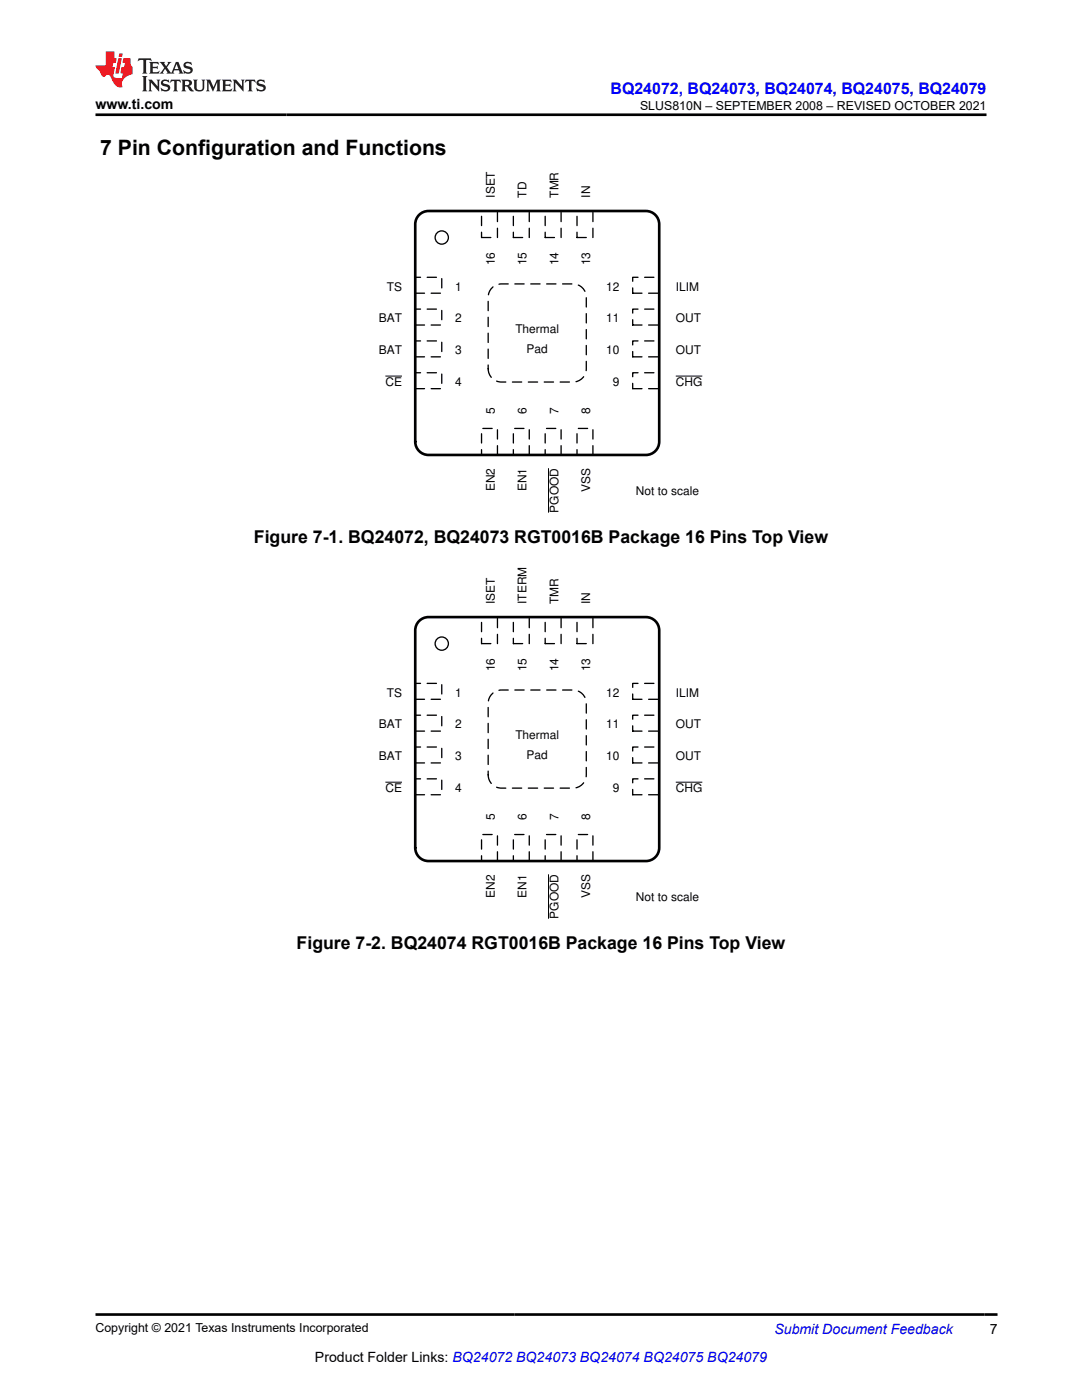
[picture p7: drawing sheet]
<svg xmlns="http://www.w3.org/2000/svg" width="216mm" height="279mm" viewBox="0 0 216 279" stroke-linecap="round" stroke-linejoin="round" font-family="sans-serif">
<defs><g id="words">
<text font-size="4.2" x="20" y="30.9">7 Pin Configuration and Functions</text>
<g font-size="3.5">
<text x="50.7" y="108.3">Figure 7-1. BQ24072, BQ24073 RGT0016B Package 16 Pins Top View</text>
<text x="59.2" y="189.3">Figure 7-2. BQ24074 RGT0016B Package 16 Pins Top View</text>
</g>
<text font-size="3.2" fill="#00f" x="121.8" y="18.7">BQ24072, BQ24073, BQ24074, BQ24075, BQ24079</text>
<g font-size="2.8">
<text x="19" y="21.8">www.ti.com</text>
<text x="197.5" y="266.1">7</text>
<text x="62.8" y="271.7">Product Folder Links: BQ24072 BQ24073 BQ24074 BQ24075 BQ24079</text>
</g>
<text font-size="2.8" fill="#00f" x="154.5" y="266.2">Submit Document Feedback</text>
<g font-size="2.5">
<text x="127.7" y="21.9">SLUS810N – SEPTEMBER 2008 – REVISED OCTOBER 2021</text>
<text x="19" y="265.9">Copyright © 2021 Texas Instruments Incorporated</text>
</g>
<g font-size="2.4">
<text x="98.7" y="39.5" transform="rotate(-90 98.7 39.5)">ISET</text>
<text x="105.1" y="39.5" transform="rotate(-90 105.1 39.5)">TD</text>
<text x="111.4" y="39.5" transform="rotate(-90 111.4 39.5)">TMR</text>
<text x="117.8" y="39.5" transform="rotate(-90 117.8 39.5)">IN</text>
<text x="98.7" y="53" transform="rotate(-90 98.7 53)">16</text>
<text x="105.1" y="53" transform="rotate(-90 105.1 53)">15</text>
<text x="111.4" y="53" transform="rotate(-90 111.4 53)">14</text>
<text x="117.8" y="53" transform="rotate(-90 117.8 53)">13</text>
<text x="77.2" y="58">TS</text>
<text x="90.8" y="58">1</text>
<text x="121" y="58">12</text>
<text x="134.8" y="58">ILIM</text>
<text x="75.6" y="64.3">BAT</text>
<text x="90.8" y="64.3">2</text>
<text x="121" y="64.3">11</text>
<text x="134.8" y="64.3">OUT</text>
<text x="75.6" y="70.7">BAT</text>
<text x="90.8" y="70.7">3</text>
<text x="102.8" y="66.5">Thermal</text>
<text x="105.1" y="70.4">Pad</text>
<text x="121" y="70.7">10</text>
<text x="134.8" y="70.7">OUT</text>
<text x="76.9" y="77">CE</text>
<text x="90.8" y="77">4</text>
<text x="122.3" y="77">9</text>
<text x="134.8" y="77">CHG</text>
<text x="98.7" y="82.6" transform="rotate(-90 98.7 82.6)">5</text>
<text x="105.1" y="82.6" transform="rotate(-90 105.1 82.6)">6</text>
<text x="111.4" y="82.6" transform="rotate(-90 111.4 82.6)">7</text>
<text x="117.8" y="82.6" transform="rotate(-90 117.8 82.6)">8</text>
<text x="98.7" y="98.1" transform="rotate(-90 98.7 98.1)">EN2</text>
<text x="105.1" y="98.1" transform="rotate(-90 105.1 98.1)">EN1</text>
<text x="117.8" y="98.2" transform="rotate(-90 117.8 98.2)">VSS</text>
<text x="126.9" y="98.7">Not to scale</text>
<text x="111.4" y="102.3" transform="rotate(-90 111.4 102.3)">PGOOD</text>
<text x="98.7" y="120.5" transform="rotate(-90 98.7 120.5)">ISET</text>
<text x="105.1" y="120.5" transform="rotate(-90 105.1 120.5)">ITERM</text>
<text x="111.4" y="120.5" transform="rotate(-90 111.4 120.5)">TMR</text>
<text x="117.8" y="120.5" transform="rotate(-90 117.8 120.5)">IN</text>
<text x="98.7" y="134" transform="rotate(-90 98.7 134)">16</text>
<text x="105.1" y="134" transform="rotate(-90 105.1 134)">15</text>
<text x="111.4" y="134" transform="rotate(-90 111.4 134)">14</text>
<text x="117.8" y="134" transform="rotate(-90 117.8 134)">13</text>
<text x="77.2" y="139">TS</text>
<text x="90.8" y="139">1</text>
<text x="121" y="139">12</text>
<text x="134.8" y="139">ILIM</text>
<text x="75.6" y="145.4">BAT</text>
<text x="90.8" y="145.4">2</text>
<text x="102.8" y="147.5">Thermal</text>
<text x="121" y="145.4">11</text>
<text x="134.8" y="145.4">OUT</text>
<text x="75.6" y="151.7">BAT</text>
<text x="90.8" y="151.7">3</text>
<text x="105.1" y="151.5">Pad</text>
<text x="121" y="151.7">10</text>
<text x="134.8" y="151.7">OUT</text>
<text x="76.9" y="158.1">CE</text>
<text x="90.8" y="158.1">4</text>
<text x="122.3" y="158.1">9</text>
<text x="134.8" y="158.1">CHG</text>
<text x="98.7" y="163.6" transform="rotate(-90 98.7 163.6)">5</text>
<text x="105.1" y="163.6" transform="rotate(-90 105.1 163.6)">6</text>
<text x="111.4" y="163.6" transform="rotate(-90 111.4 163.6)">7</text>
<text x="117.8" y="163.6" transform="rotate(-90 117.8 163.6)">8</text>
<text x="98.7" y="179.1" transform="rotate(-90 98.7 179.1)">EN2</text>
<text x="105.1" y="179.1" transform="rotate(-90 105.1 179.1)">EN1</text>
<text x="117.8" y="179.3" transform="rotate(-90 117.8 179.3)">VSS</text>
<text x="126.9" y="179.8">Not to scale</text>
<text x="111.4" y="183.4" transform="rotate(-90 111.4 183.4)">PGOOD</text>
</g>
</g></defs>
<path d="M96.1 42.1h3.2v5.3h-3.2z" fill="none" stroke="#000" stroke-width=".26" stroke-dasharray="1.9 1.3"/>
<path d="M96.1 85.5h3.2v5.3h-3.2z" fill-rule="evenodd" fill="#fff"/>
<path d="M96.1 85.5h3.2v5.3h-3.2z" fill="none" stroke="#000" stroke-width=".26" stroke-dasharray="1.9 1.3"/>
<path d="M82.9 55.3h5.2v3.2h-5.2z" fill-rule="evenodd" fill="#fff"/>
<path d="M82.9 55.3h5.2v3.2h-5.2z" fill="none" stroke="#000" stroke-width=".26" stroke-dasharray="1.9 1.3"/>
<path d="M126.2 55.3h5.3v3.2h-5.3z" fill-rule="evenodd" fill="#fff"/>
<path d="M126.2 55.3h5.3v3.2h-5.3z" fill="none" stroke="#000" stroke-width=".26" stroke-dasharray="1.9 1.3"/>
<path d="M102.4 42.1h3.2v5.3h-3.2z" fill-rule="evenodd" fill="#fff"/>
<path d="M102.4 42.1h3.2v5.3h-3.2z" fill="none" stroke="#000" stroke-width=".26" stroke-dasharray="1.9 1.3"/>
<path d="M102.4 85.5h3.2v5.3h-3.2z" fill-rule="evenodd" fill="#fff"/>
<path d="M102.4 85.5h3.2v5.3h-3.2z" fill="none" stroke="#000" stroke-width=".26" stroke-dasharray="1.9 1.3"/>
<path d="M82.9 61.7h5.2v3.2h-5.2z" fill-rule="evenodd" fill="#fff"/>
<path d="M82.9 61.7h5.2v3.2h-5.2z" fill="none" stroke="#000" stroke-width=".26" stroke-dasharray="1.9 1.3"/>
<path d="M126.2 61.7h5.3v3.2h-5.3z" fill-rule="evenodd" fill="#fff"/>
<path d="M126.2 61.7h5.3v3.2h-5.3z" fill="none" stroke="#000" stroke-width=".26" stroke-dasharray="1.9 1.3"/>
<path d="M108.8 42.1h3.2v5.3h-3.2z" fill-rule="evenodd" fill="#fff"/>
<path d="M108.8 42.1h3.2v5.3h-3.2z" fill="none" stroke="#000" stroke-width=".26" stroke-dasharray="1.9 1.3"/>
<path d="M108.8 85.5h3.2v5.3h-3.2z" fill-rule="evenodd" fill="#fff"/>
<path d="M108.8 85.5h3.2v5.3h-3.2z" fill="none" stroke="#000" stroke-width=".26" stroke-dasharray="1.9 1.3"/>
<path d="M109.4 93.4v8.9" fill="none" stroke="#000" stroke-width=".2"/>
<path d="M82.9 68h5.2v3.2h-5.2z" fill-rule="evenodd" fill="#fff"/>
<path d="M82.9 68h5.2v3.2h-5.2z" fill="none" stroke="#000" stroke-width=".26" stroke-dasharray="1.9 1.3"/>
<path d="M126.2 68h5.3v3.2h-5.3z" fill-rule="evenodd" fill="#fff"/>
<path d="M126.2 68h5.3v3.2h-5.3z" fill="none" stroke="#000" stroke-width=".26" stroke-dasharray="1.9 1.3"/>
<path d="M115.1 42.1h3.2v5.3h-3.2z" fill-rule="evenodd" fill="#fff"/>
<path d="M115.1 42.1h3.2v5.3h-3.2z" fill="none" stroke="#000" stroke-width=".26" stroke-dasharray="1.9 1.3"/>
<path d="M115.1 85.5h3.2v5.3h-3.2z" fill-rule="evenodd" fill="#fff"/>
<path d="M115.1 85.5h3.2v5.3h-3.2z" fill="none" stroke="#000" stroke-width=".26" stroke-dasharray="1.9 1.3"/>
<path d="M82.9 74.4h5.2v3.2h-5.2z" fill-rule="evenodd" fill="#fff"/>
<path d="M82.9 74.4h5.2v3.2h-5.2z" fill="none" stroke="#000" stroke-width=".26" stroke-dasharray="1.9 1.3"/>
<path d="M76.9 75.1h3.3" fill="none" stroke="#000" stroke-width=".2"/>
<path d="M126.2 74.4h5.3v3.2h-5.3z" fill-rule="evenodd" fill="#fff"/>
<path d="M126.2 74.4h5.3v3.2h-5.3z" fill="none" stroke="#000" stroke-width=".26" stroke-dasharray="1.9 1.3"/>
<path d="M134.8 75.1h5.3" fill="none" stroke="#000" stroke-width=".2"/>
<circle cx="88.1" cy="47.4" r="1.32" fill="none" stroke="#000" stroke-width=".26"/>
<path d="M83.8 42.7l1.1-.5 .6-.1h43.4a2.65 2.65 0 0 1 2.6 2.7v43.3a2.65 2.65 0 0 1-2.6 2.7h-43.4a2.64 2.64 0 0 1-2.6-2.7v-43.3a2.64 2.64 0 0 1 .9-2.1z" fill="none" stroke="#000" stroke-width=".53"/>
<path d="M98.4 57.2l1-.5h.7h14.2a2.65 2.65 0 0 1 2.7 2.6v14.3a2.65 2.65 0 0 1-2.7 2.6h-14.2a2.64 2.64 0 0 1-2.7-2.6v-14.3a2.64 2.64 0 0 1 1-2.1z" fill-rule="evenodd" fill="#fff"/>
<path d="M98.4 57.2l1-.5h.7h14.2a2.65 2.65 0 0 1 2.7 2.6v14.3a2.65 2.65 0 0 1-2.7 2.6h-14.2a2.64 2.64 0 0 1-2.7-2.6v-14.3a2.64 2.64 0 0 1 1-2.1z" fill="none" stroke="#000" stroke-width=".26" stroke-dasharray="1.9 1.3"/>
<path d="M96.1 123.2h3.2v5.2h-3.2z" fill-rule="evenodd" fill="#fff"/>
<path d="M96.1 123.2h3.2v5.2h-3.2z" fill="none" stroke="#000" stroke-width=".26" stroke-dasharray="1.9 1.3"/>
<path d="M96.1 166.5h3.2v5.3h-3.2z" fill-rule="evenodd" fill="#fff"/>
<path d="M96.1 166.5h3.2v5.3h-3.2z" fill="none" stroke="#000" stroke-width=".26" stroke-dasharray="1.9 1.3"/>
<path d="M82.9 136.4h5.2v3.2h-5.2z" fill-rule="evenodd" fill="#fff"/>
<path d="M82.9 136.4h5.2v3.2h-5.2z" fill="none" stroke="#000" stroke-width=".26" stroke-dasharray="1.9 1.3"/>
<path d="M126.2 136.4h5.3v3.2h-5.3z" fill-rule="evenodd" fill="#fff"/>
<path d="M126.2 136.4h5.3v3.2h-5.3z" fill="none" stroke="#000" stroke-width=".26" stroke-dasharray="1.9 1.3"/>
<path d="M102.4 123.2h3.2v5.2h-3.2z" fill-rule="evenodd" fill="#fff"/>
<path d="M102.4 123.2h3.2v5.2h-3.2z" fill="none" stroke="#000" stroke-width=".26" stroke-dasharray="1.9 1.3"/>
<path d="M102.4 166.5h3.2v5.3h-3.2z" fill-rule="evenodd" fill="#fff"/>
<path d="M102.4 166.5h3.2v5.3h-3.2z" fill="none" stroke="#000" stroke-width=".26" stroke-dasharray="1.9 1.3"/>
<path d="M82.9 142.7h5.2v3.2h-5.2z" fill-rule="evenodd" fill="#fff"/>
<path d="M82.9 142.7h5.2v3.2h-5.2z" fill="none" stroke="#000" stroke-width=".26" stroke-dasharray="1.9 1.3"/>
<path d="M126.2 142.7h5.3v3.2h-5.3z" fill-rule="evenodd" fill="#fff"/>
<path d="M126.2 142.7h5.3v3.2h-5.3z" fill="none" stroke="#000" stroke-width=".26" stroke-dasharray="1.9 1.3"/>
<path d="M108.8 123.2h3.2v5.2h-3.2z" fill-rule="evenodd" fill="#fff"/>
<path d="M108.8 123.2h3.2v5.2h-3.2z" fill="none" stroke="#000" stroke-width=".26" stroke-dasharray="1.9 1.3"/>
<path d="M108.8 166.5h3.2v5.3h-3.2z" fill-rule="evenodd" fill="#fff"/>
<path d="M108.8 166.5h3.2v5.3h-3.2z" fill="none" stroke="#000" stroke-width=".26" stroke-dasharray="1.9 1.3"/>
<path d="M109.4 174.5v8.9" fill="none" stroke="#000" stroke-width=".2"/>
<path d="M82.9 149.1h5.2v3.2h-5.2z" fill-rule="evenodd" fill="#fff"/>
<path d="M82.9 149.1h5.2v3.2h-5.2z" fill="none" stroke="#000" stroke-width=".26" stroke-dasharray="1.9 1.3"/>
<path d="M126.2 149.1h5.3v3.2h-5.3z" fill-rule="evenodd" fill="#fff"/>
<path d="M126.2 149.1h5.3v3.2h-5.3z" fill="none" stroke="#000" stroke-width=".26" stroke-dasharray="1.9 1.3"/>
<path d="M115.1 123.2h3.2v5.2h-3.2z" fill-rule="evenodd" fill="#fff"/>
<path d="M115.1 123.2h3.2v5.2h-3.2z" fill="none" stroke="#000" stroke-width=".26" stroke-dasharray="1.9 1.3"/>
<path d="M115.1 166.5h3.2v5.3h-3.2z" fill-rule="evenodd" fill="#fff"/>
<path d="M115.1 166.5h3.2v5.3h-3.2z" fill="none" stroke="#000" stroke-width=".26" stroke-dasharray="1.9 1.3"/>
<path d="M82.9 155.4h5.2v3.2h-5.2z" fill-rule="evenodd" fill="#fff"/>
<path d="M82.9 155.4h5.2v3.2h-5.2z" fill="none" stroke="#000" stroke-width=".26" stroke-dasharray="1.9 1.3"/>
<path d="M76.9 156.1h3.3" fill="none" stroke="#000" stroke-width=".2"/>
<path d="M126.2 155.4h5.3v3.2h-5.3z" fill-rule="evenodd" fill="#fff"/>
<path d="M126.2 155.4h5.3v3.2h-5.3z" fill="none" stroke="#000" stroke-width=".26" stroke-dasharray="1.9 1.3"/>
<path d="M134.8 156.1h5.3" fill="none" stroke="#000" stroke-width=".2"/>
<circle cx="88.1" cy="128.4" r="1.32" fill="none" stroke="#000" stroke-width=".26"/>
<path d="M83.8 123.7l1.1-.5h.6h43.4a2.65 2.65 0 0 1 2.6 2.6v43.4a2.65 2.65 0 0 1-2.6 2.6h-43.4a2.64 2.64 0 0 1-2.6-2.6v-43.4a2.64 2.64 0 0 1 .9-2.1z" fill="none" stroke="#000" stroke-width=".53"/>
<path d="M98.4 138.3l1-.5 .7-.1h14.2a2.65 2.65 0 0 1 2.7 2.7v14.2a2.65 2.65 0 0 1-2.7 2.7h-14.2a2.64 2.64 0 0 1-2.7-2.7v-14.2a2.64 2.64 0 0 1 1-2.1z" fill-rule="evenodd" fill="#fff"/>
<path d="M98.4 138.3l1-.5 .7-.1h14.2a2.65 2.65 0 0 1 2.7 2.7v14.2a2.65 2.65 0 0 1-2.7 2.7h-14.2a2.64 2.64 0 0 1-2.7-2.7v-14.2a2.64 2.64 0 0 1 1-2.1z" fill="none" stroke="#000" stroke-width=".26" stroke-dasharray="1.9 1.3"/>
<path d="M27.7 11.6l-.2 .6 .5-.2h.6v.1v2.2l-.2 .4h1l-.2-.4v-2.2v-.1h.5l.5 .2-.1-.6zM29.8 12.4l.2 .3v1.6l-.2 .4h1.9l.1-.6a1.08 1.08 0 0 1-1.3 .2v-.7h.6l.4 .2v-.7l-.4 .2h-.6v-.5l.2-.2a1 1 0 0 1 1 .3l-.1-.5zM31.8 12.4l1 1.1-1 1.2h.9l-.2-.2 .4-.8 .5 .8-.2 .2h1.6l-.2-.2 .1-.5h1l.1 .5-.1 .2h.9l-.2-.4-.8-1.9h-.5l-1 2.1-.8-1.1 .9-1h-.8l.2 .2-.5 .6-.3-.6 .1-.2zM35.2 12.8l.4 1h-.8zM36.8 12.5a.65 .65 0 0 0-.2 .7 .65 .65 0 0 0 .6 .5l.7 .1 .1 .3a.79 .79 0 0 1-.7 .4 .79 .79 0 0 1-.7-.5l.1 .7 .2-.1a.93 .93 0 0 0 1.1 0 .93 .93 0 0 0 .4-.9 1.46 1.46 0 0 0-1.2-.6l-.1-.3a1.09 1.09 0 0 1 1.2 .2l-.2-.6-.1 .1-.6-.2zM28.4 15.2l.2 .4v2.2l-.2 .4h1l-.2-.4v-2.2l.2-.4zM29.6 15.9l.2 .4v1.5l-.2 .4h.8l-.3-.4v-1.3l1.7 1.8v-2l.2-.4h-.8l.2 .2 .1 1.1-1.2-1.3zM32.3 16a.65 .65 0 0 0-.2 .8 .65 .65 0 0 0 .7 .4l.6 .2 .1 .2a.79 .79 0 0 1-.7 .4 .79 .79 0 0 1-.7-.5l.1 .7 .2-.1a.93 .93 0 0 0 1.1 .1 .93 .93 0 0 0 .4-1 1.46 1.46 0 0 0-1.2-.5l-.1-.4a1.09 1.09 0 0 1 1.2 .2l-.2-.6-.1 .1-.6-.1zM34.1 15.9l-.1 .6a.63 .63 0 0 1 .7-.3l.1 1.6-.3 .4h1l-.2-.4v-1.6a.66 .66 0 0 1 .8 .3l-.1-.6zM36.2 15.9l.2 .4v1.5l-.2 .4h.9l-.2-.2v-.7h.5l.1 .2a.79 .79 0 0 0 1.2 .6l-1-.9a.61 .61 0 0 0 .6-.6 .61 .61 0 0 0-.5-.7zM36.9 16.2h.2a.47 .47 0 0 1 .5 .1 .47 .47 0 0 1 .1 .5l-.2 .1-.6 .1zM38.5 15.9l.2 .2a2.27 2.27 0 0 0 .4 2 1.04 1.04 0 0 0 1.7-.7v-1.3l.2-.2h-.8l.2 .4v1.1a.6 .6 0 0 1-.6 .6 .6 .6 0 0 1-.6-.6v-1.1l.3-.4zM41.1 15.9l.2 .4v1.5l-.2 .4h.7l-.2-.4v-1.4l.9 1.9 .8-1.9v1.4l-.2 .4h1l-.3-.4v-1.5l.3-.4h-.8l-.7 1.5-.7-1.5zM44.3 15.9l.2 .4v1.5l-.2 .4h1.9l.1-.6a1.09 1.09 0 0 1-1.3 .2v-.7h.6l.4 .2v-.6l-.4 .2h-.6v-.6l.2-.1a1.01 1.01 0 0 1 1 .3l-.1-.6zM46.4 15.9l.3 .4v1.5l-.3 .4h.8l-.2-.4v-1.3l1.6 1.8v-2l.2-.4h-.7l.2 .2v1.1l-1.2-1.3zM49 15.9l-.1 .6a.63 .63 0 0 1 .8-.3v1.6l-.3 .4h1l-.2-.4v-1.6a.66 .66 0 0 1 .8 .3l-.1-.6zM51.4 16a.65 .65 0 0 0-.2 .8 .65 .65 0 0 0 .6 .4l.6 .2 .2 .2a.79 .79 0 0 1-.8 .4 .79 .79 0 0 1-.6-.5l.1 .7 .2-.1a.93 .93 0 0 0 1 .1 .93 .93 0 0 0 .5-1 1.46 1.46 0 0 0-1.3-.5l-.1-.4a1.09 1.09 0 0 1 1.3 .2l-.2-.6-.2 .1-.5-.1z" fill="#231f20"/>
<path d="M21.1 10.3v2.7h-2.1l.1 .4 .9 1a.95 .95 0 0 0 .9 .9 .59 .59 0 0 1 .6-.4 .59 .59 0 0 1 .5 .3l.4 .8a1.59 1.59 0 0 0 2.1 1.4 1.61 1.61 0 0 1 1-2.3l1-.3-.1-1.5a1.59 1.59 0 0 1-.4-1.7h-1.4l-.2 .9h.5l-.1 .9h-.5l-.2 .9v.3l.4 .1-.2 .9h-.6a.73 .73 0 0 1-1.1-.7l.3-1.5h-.5l.2-.9h.5l.2-.9h-.5v-1.3zM23.6 11.6l-.6 3.1h.7l.6-3.1zM23.8 10.7l-.1 .6h.7l.1-.6z" fill="#ed1c24"/>
<path d="M19 22.9h177.8M19.1 262.3h179.9" fill="none" stroke="#000" stroke-width=".53"/>
<use href="#words"/>
</svg>
